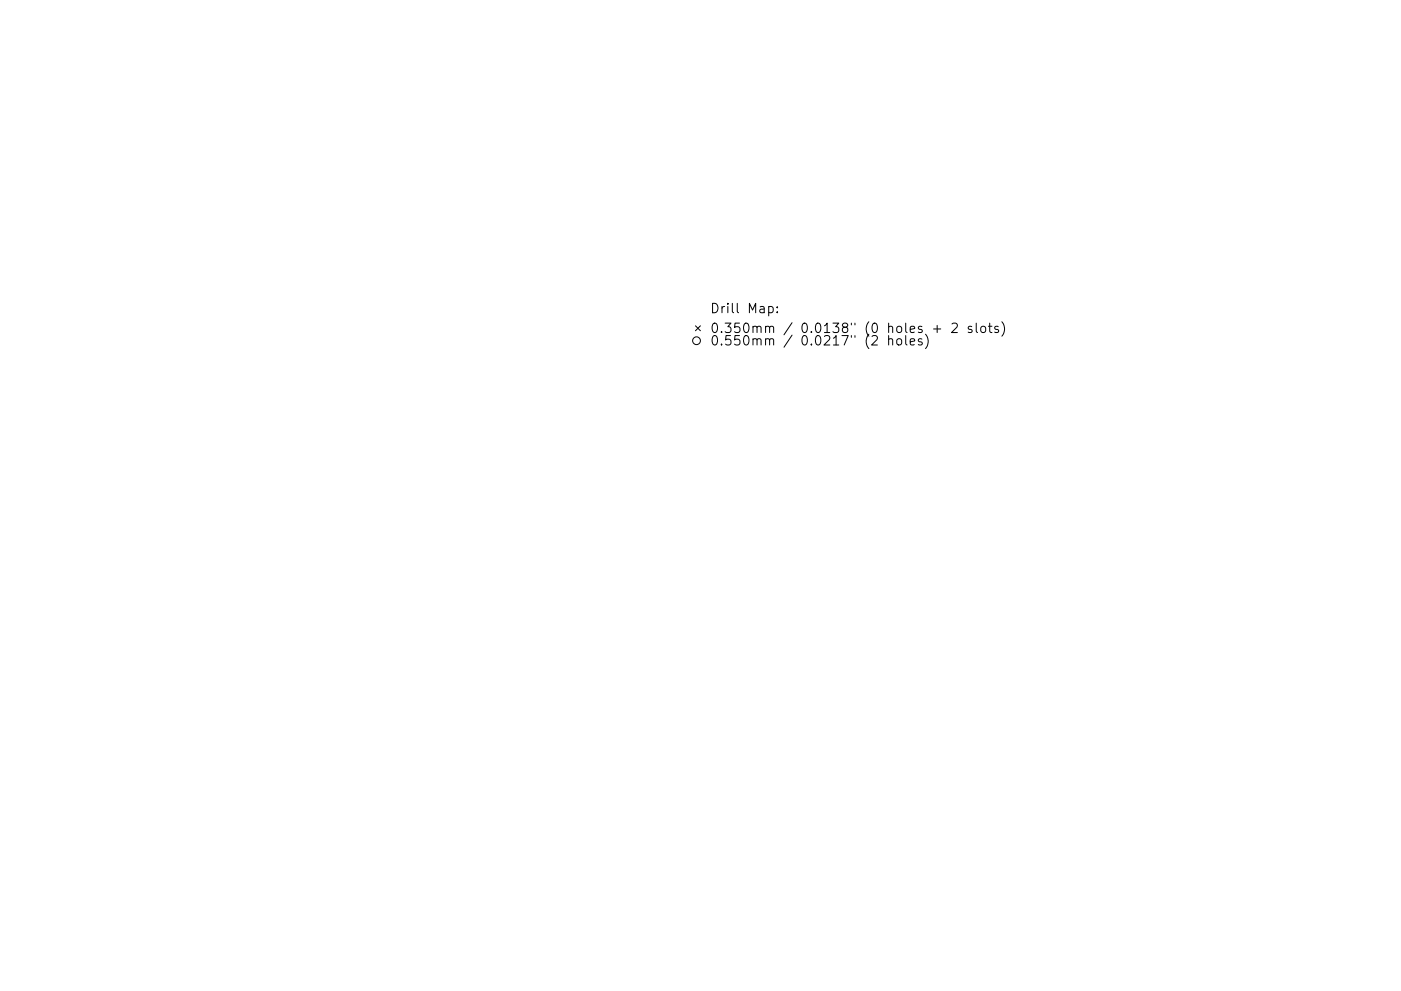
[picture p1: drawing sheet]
<svg xmlns="http://www.w3.org/2000/svg" width="297mm" height="210mm" viewBox="0 0 297 210" stroke-linecap="round" stroke-linejoin="round" font-family="sans-serif">
<defs><g id="words">
<g font-size="2.8">
<text x="150.5" y="66.5">Drill Map:</text>
<text x="150.5" y="70.7">0.350mm / 0.0138&quot; (0 holes + 2 slots)</text>
<text x="150.5" y="73.3">0.550mm / 0.0217&quot; (2 holes)</text>
</g>
</g></defs>
<g fill="none" stroke="#000" stroke-width=".21">
<path d="M147.5 69.1l1 1.1M148.5 69.1l-1 1.1M163 65.1l.6-.1 .3 .4v.6l-.2 .3h-.7M164.8 66.2v.2M164.8 65.1v.2M188.4 72.1a.5 .5 0 0 1 .9 0v1.1M188.4 71.2v2M190.2 72.1a.54 .54 0 0 1 .6-.2 .54 .54 0 0 1 .4 .3v.6a.54 .54 0 0 1-.6 .4 .54 .54 0 0 1-.5-.4zM192 71.2v1.7l.3 .3M193 72.5l.9-.2-.1-.3-.5-.1-.3 .2 .1 1h.7M195.5 72l-.5-.1-.3 .2 .1 .3 .7 .2v.5h-.8M196.2 70.9a2.29 2.29 0 0 1 0 3.1"/>
<path d="M197.9 69.8h1.6M198.7 69v1.6M201.8 68.7l.3-.1h.5l.3 .1 .1 .4-.1 .3-1.2 1.2h1.3M206 69.3l-.4-.1-.3 .3 .1 .3 .6 .2v.5h-.7M207 68.6v1.7l.3 .3M208 69.4l.3-.2 .5 .1 .2 .3v.6a.54 .54 0 0 1-.5 .4 .54 .54 0 0 1-.6-.4zM209.6 69.2h.7M209.8 68.6v1.7l.1 .2 .4 .1M211.6 69.3l-.4-.1-.3 .3 .1 .3 .6 .2v.5h-.7M212.4 68.3a2.29 2.29 0 0 1 0 3"/>
<circle cx="147.7" cy="72.3" r=".82"/>
</g>
<use href="#words"/>
</svg>
